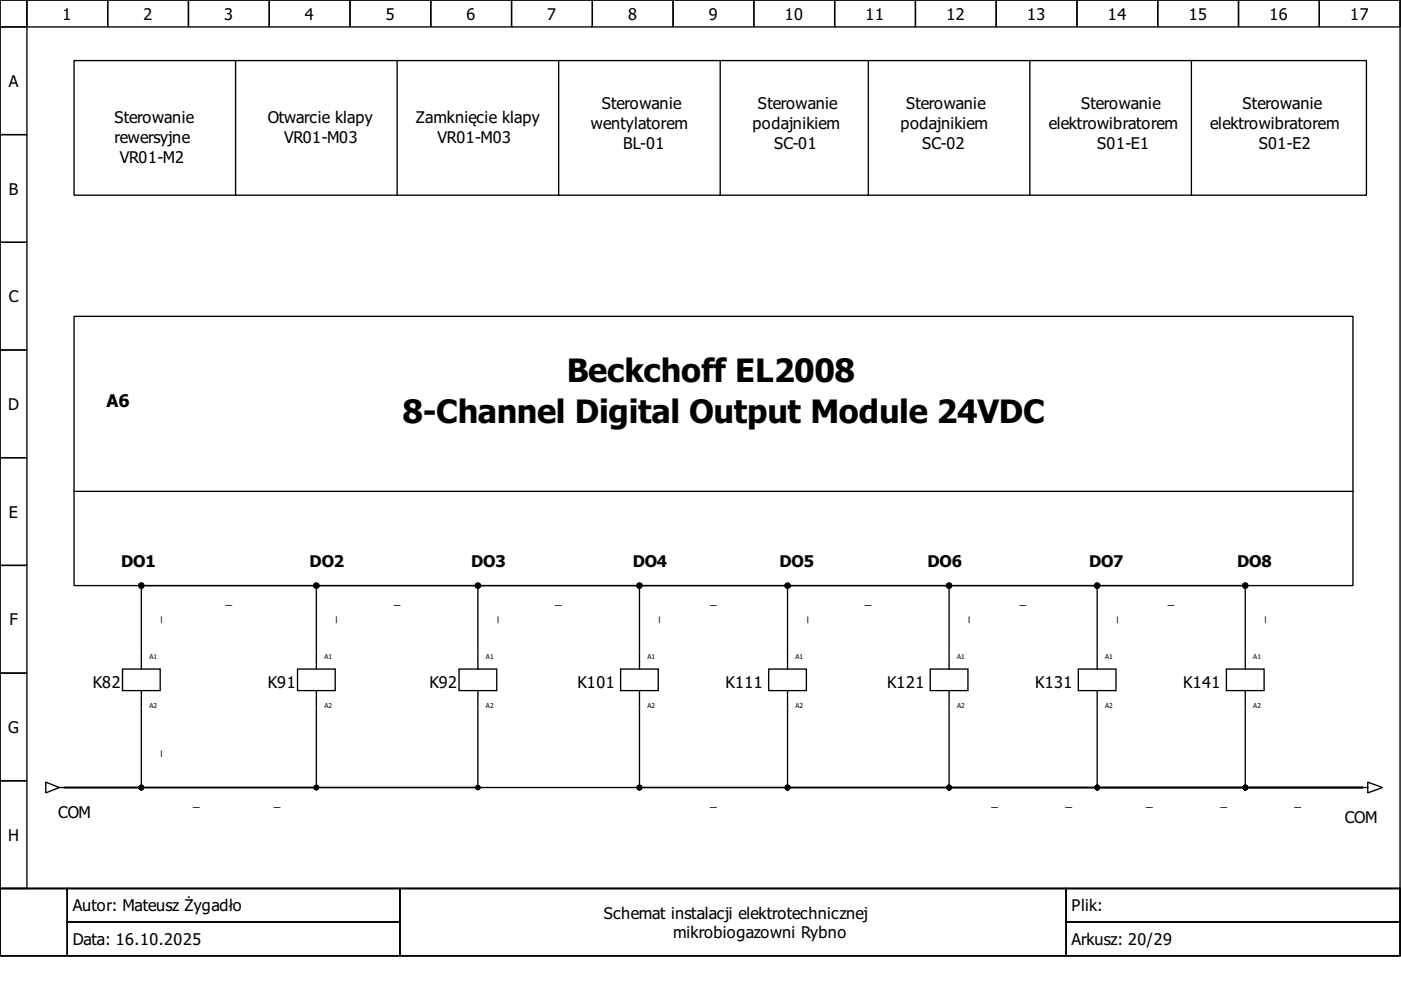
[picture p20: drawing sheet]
<svg xmlns="http://www.w3.org/2000/svg" width="297mm" height="210mm" viewBox="0 0 297 210" stroke-linecap="round" stroke-linejoin="round" font-family="sans-serif">
<defs><g id="words">
<g font-size="6.9">
<text x="120.2" y="81.1">Beckchoff EL2008</text>
<text x="85.3" y="89.6">8-Channel Digital Output Module 24VDC</text>
</g>
<text font-size="3.7" x="22.5" y="86.2">A6</text>
<g font-size="3.4">
<text x="13.3" y="4.1">1</text>
<text x="30.4" y="4.1">2</text>
<text x="47.5" y="4.1">3</text>
<text x="64.6" y="4.1">4</text>
<text x="81.8" y="4.1">5</text>
<text x="98.9" y="4.1">6</text>
<text x="116" y="4.1">7</text>
<text x="133.2" y="4.1">8</text>
<text x="150.3" y="4.1">9</text>
<text x="166.4" y="4.1">10</text>
<text x="183.5" y="4.1">11</text>
<text x="200.7" y="4.1">12</text>
<text x="217.8" y="4.1">13</text>
<text x="234.9" y="4.1">14</text>
<text x="252" y="4.1">15</text>
<text x="269.2" y="4.1">16</text>
<text x="286.3" y="4.1">17</text>
<text x="1.9" y="18.4">A</text>
<text x="127.6" y="23.1">Sterowanie</text>
<text x="160.7" y="23.1">Sterowanie</text>
<text x="192.1" y="23.1">Sterowanie</text>
<text x="229.2" y="23.1">Sterowanie</text>
<text x="263.4" y="23.1">Sterowanie</text>
<text x="24.3" y="26">Sterowanie</text>
<text x="56.8" y="26">Otwarcie klapy</text>
<text x="88.2" y="26">Zamknięcie klapy</text>
<text x="125.3" y="27.4">wentylatorem</text>
<text x="159.6" y="27.4">podajnikiem</text>
<text x="190.9" y="27.4">podajnikiem</text>
<text x="222.3" y="27.4">elektrowibratorem</text>
<text x="256.6" y="27.4">elektrowibratorem</text>
<text x="24.3" y="30.3">rewersyjne</text>
<text x="25.4" y="34.5">VR01-M2</text>
<text x="60.2" y="30.3">VR01-M03</text>
<text x="92.8" y="30.3">VR01-M03</text>
<text x="132.2" y="31.7">BL-01</text>
<text x="164.1" y="31.7">SC-01</text>
<text x="195.5" y="31.7">SC-02</text>
<text x="232.6" y="31.7">S01-E1</text>
<text x="266.9" y="31.7">S01-E2</text>
<text x="1.9" y="41.2">B</text>
<text x="1.9" y="64.1">C</text>
<text x="1.7" y="86.9">D</text>
<text x="1.9" y="109.7">E</text>
<text x="25.7" y="120.2">DO1</text>
<text x="65.6" y="120.2">DO2</text>
<text x="99.9" y="120.2">DO3</text>
<text x="134.1" y="120.2">DO4</text>
<text x="165.3" y="120.2">DO5</text>
<text x="196.7" y="120.2">DO6</text>
<text x="230.9" y="120.2">DO7</text>
<text x="262.3" y="120.2">DO8</text>
<text x="2" y="132.6">F</text>
<text x="19.7" y="145.9">K82</text>
<text x="56.8" y="145.9">K91</text>
<text x="91.1" y="145.9">K92</text>
<text x="122.4" y="145.9">K101</text>
<text x="153.8" y="145.9">K111</text>
<text x="188.1" y="145.9">K121</text>
<text x="219.5" y="145.9">K131</text>
<text x="250.9" y="145.9">K141</text>
<text x="1.7" y="155.4">G</text>
<text x="12.4" y="173.4">COM</text>
<text x="1.7" y="178.2">H</text>
<text x="285.1" y="174.4">COM</text>
<text x="15.4" y="193.2">Autor: Mateusz Żygadło</text>
<text x="128" y="194.8">Schemat instalacji elektrotechnicznej</text>
<text x="227.2" y="193.2">Plik:</text>
<text x="15.4" y="200.4">Data: 16.10.2025</text>
<text x="142.7" y="198.8">mikrobiogazowni Rybno</text>
<text x="227.2" y="200.4">Arkusz: 20/29</text>
</g>
<g font-size="2.6">
<text x="47.8" y="128.2">_</text>
<text x="83.5" y="128.2">_</text>
<text x="117.7" y="128.2">_</text>
<text x="150.6" y="128.2">_</text>
<text x="183.4" y="128.2">_</text>
<text x="216.2" y="128.2">_</text>
<text x="247.6" y="128.2">_</text>
<text x="34" y="132.2" transform="rotate(-90 34 132.2)">_</text>
<text x="71.1" y="132.2" transform="rotate(-90 71.1 132.2)">_</text>
<text x="105.3" y="132.2" transform="rotate(-90 105.3 132.2)">_</text>
<text x="139.6" y="132.2" transform="rotate(-90 139.6 132.2)">_</text>
<text x="171" y="132.2" transform="rotate(-90 171 132.2)">_</text>
<text x="205.2" y="132.2" transform="rotate(-90 205.2 132.2)">_</text>
<text x="236.6" y="132.2" transform="rotate(-90 236.6 132.2)">_</text>
<text x="268" y="132.2" transform="rotate(-90 268 132.2)">_</text>
<text x="34" y="160.6" transform="rotate(-90 34 160.6)">_</text>
<text x="41" y="171">_</text>
<text x="58.1" y="171">_</text>
<text x="150.6" y="171">_</text>
<text x="210.2" y="171">_</text>
<text x="225.9" y="171">_</text>
<text x="243" y="171">_</text>
<text x="258.7" y="171">_</text>
<text x="274.4" y="171">_</text>
</g>
<g font-size="1.4">
<text x="31.7" y="139.8">A1</text>
<text x="68.8" y="139.8">A1</text>
<text x="103" y="139.8">A1</text>
<text x="137.3" y="139.8">A1</text>
<text x="168.7" y="139.8">A1</text>
<text x="202.9" y="139.8">A1</text>
<text x="234.3" y="139.8">A1</text>
<text x="265.7" y="139.8">A1</text>
<text x="31.7" y="150.1">A2</text>
<text x="68.8" y="150.1">A2</text>
<text x="103" y="150.1">A2</text>
<text x="137.3" y="150.1">A2</text>
<text x="168.7" y="150.1">A2</text>
<text x="202.9" y="150.1">A2</text>
<text x="234.3" y="150.1">A2</text>
<text x="265.7" y="150.1">A2</text>
</g>
</g></defs>
<g fill="none" stroke="#000" stroke-width=".29">
<path d="M0 0h296.8v188.4h-296.8zM0 0h5.7v5.7h-5.7zM5.7 0h17.1v5.7h-17.1zM22.8 0h17.2v5.7h-17.2zM40 0h17.1v5.7h-17.1zM57.1 0h17.1v5.7h-17.1zM74.2 0h17.1v5.7h-17.1zM91.3 0h17.2v5.7h-17.2zM108.5 0h17.1v5.7h-17.1zM125.6 0h17.1v5.7h-17.1zM142.7 0h17.1v5.7h-17.1zM159.8 0h17.2v5.7h-17.2z"/>
<path d="M177 0h17.1v5.7h-17.1zM194.1 0h17.1v5.7h-17.1zM211.2 0h17.1v5.7h-17.1zM228.3 0h17.2v5.7h-17.2zM245.5 0h17.1v5.7h-17.1zM262.6 0h17.1v5.7h-17.1zM279.7 0h17.1v5.7h-17.1zM0 5.7h5.7v22.8h-5.7zM15.7 12.8h274v28.6h-274zM49.9 12.8v28.6M84.2 12.8v28.6M118.5 12.8v28.6"/>
<path d="M152.7 12.8v28.6M184.1 12.8v28.6M218.3 12.8v28.6M252.6 12.8v28.6M0 28.5h5.7v22.9h-5.7zM0 51.4h5.7v22.8h-5.7zM0 74.2h5.7v22.8h-5.7zM15.7 67.1h271.2v57.1h-271.2zM0 97h5.7v22.9h-5.7zM0 119.9h5.7v22.8h-5.7zM15.7 104.2h271.2M30 124.7v13.4"/>
<path d="M30 138.4v3.5M30.5 124.2h36M67.1 124.7v13.4M67.1 138.4v3.5M67.6 124.2h33.2M101.3 124.7v13.4M101.3 138.4v3.5M101.9 124.2h33.1M135.6 138.4v3.5M135.6 124.7v13.4M136.1 124.2h30.3M167 124.7v13.4"/>
<path d="M167 138.4v3.5M167.5 124.2h33.2M201.2 138.4v3.5M201.2 124.7v13.4M201.8 124.2h30.3M232.6 124.7v13.4M232.6 138.4v3.5M233.2 124.2h30.2M264 124.7v13.4M264 138.4v3.5M0 142.7h5.7v22.8h-5.7zM26 141.9h8v4.5h-8z"/>
<path d="M30 150.1v16.9h-16.3M30 146.4v3.4M63.1 141.9h8v4.5h-8zM67.1 150.1v16.9h-53.4M67.1 146.4v3.4M97.3 141.9h8v4.5h-8zM101.3 150.1v16.9h-87.6M101.3 146.4v3.4M131.6 141.9h8v4.5h-8zM135.6 146.4v3.4M135.6 150.1v16.9h153.2M163 141.9h8v4.5h-8z"/>
<path d="M167 150.1v16.9h121.8M167 146.4v3.4M197.2 141.9h8v4.5h-8zM201.2 146.4v3.4M201.2 150.1v16.9h87.6M228.6 141.9h8v4.5h-8zM232.6 150.1v16.9h56.2M232.6 146.4v3.4M260 141.9h8v4.5h-8zM264 150.1v16.9h24.8M264 146.4v3.4M0 165.5h5.7v22.9h-5.7z"/>
<path d="M9.7 165.8l2.9 1.2-2.9 1.1zM12.6 167h.8M13.7 167h275.1M289.1 167h.9M290 165.8l3.1 1.2-3.1 1.1zM0 188.4h296.8v14.3h-296.8zM0 188.4h14.3v14.3h-14.3zM14.3 188.4h70.5v7.1h-70.5zM14.3 195.5h70.5v7.2h-70.5zM84.8 188.4h141.3v14.3h-141.3zM226.1 188.4h70.7v7.1h-70.7zM226.1 195.5h70.7v7.2h-70.7z"/>
</g>
<g fill="#000" stroke="#000" stroke-width=".29">
<circle cx="30" cy="124.2" r=".57"/>
<circle cx="67.1" cy="124.2" r=".57"/>
<circle cx="101.3" cy="124.2" r=".57"/>
<circle cx="135.6" cy="124.2" r=".57"/>
<circle cx="167" cy="124.2" r=".57"/>
<circle cx="201.2" cy="124.2" r=".57"/>
<circle cx="232.6" cy="124.2" r=".57"/>
<circle cx="264" cy="124.2" r=".57"/>
<circle cx="30" cy="167" r=".43"/>
<circle cx="67.1" cy="167" r=".43"/>
<circle cx="101.3" cy="167" r=".43"/>
<circle cx="135.6" cy="167" r=".43"/>
<circle cx="167" cy="167" r=".43"/>
<circle cx="201.2" cy="167" r=".43"/>
<circle cx="232.6" cy="167" r=".43"/>
<circle cx="264" cy="167" r=".43"/>
</g>
<use href="#words"/>
</svg>
